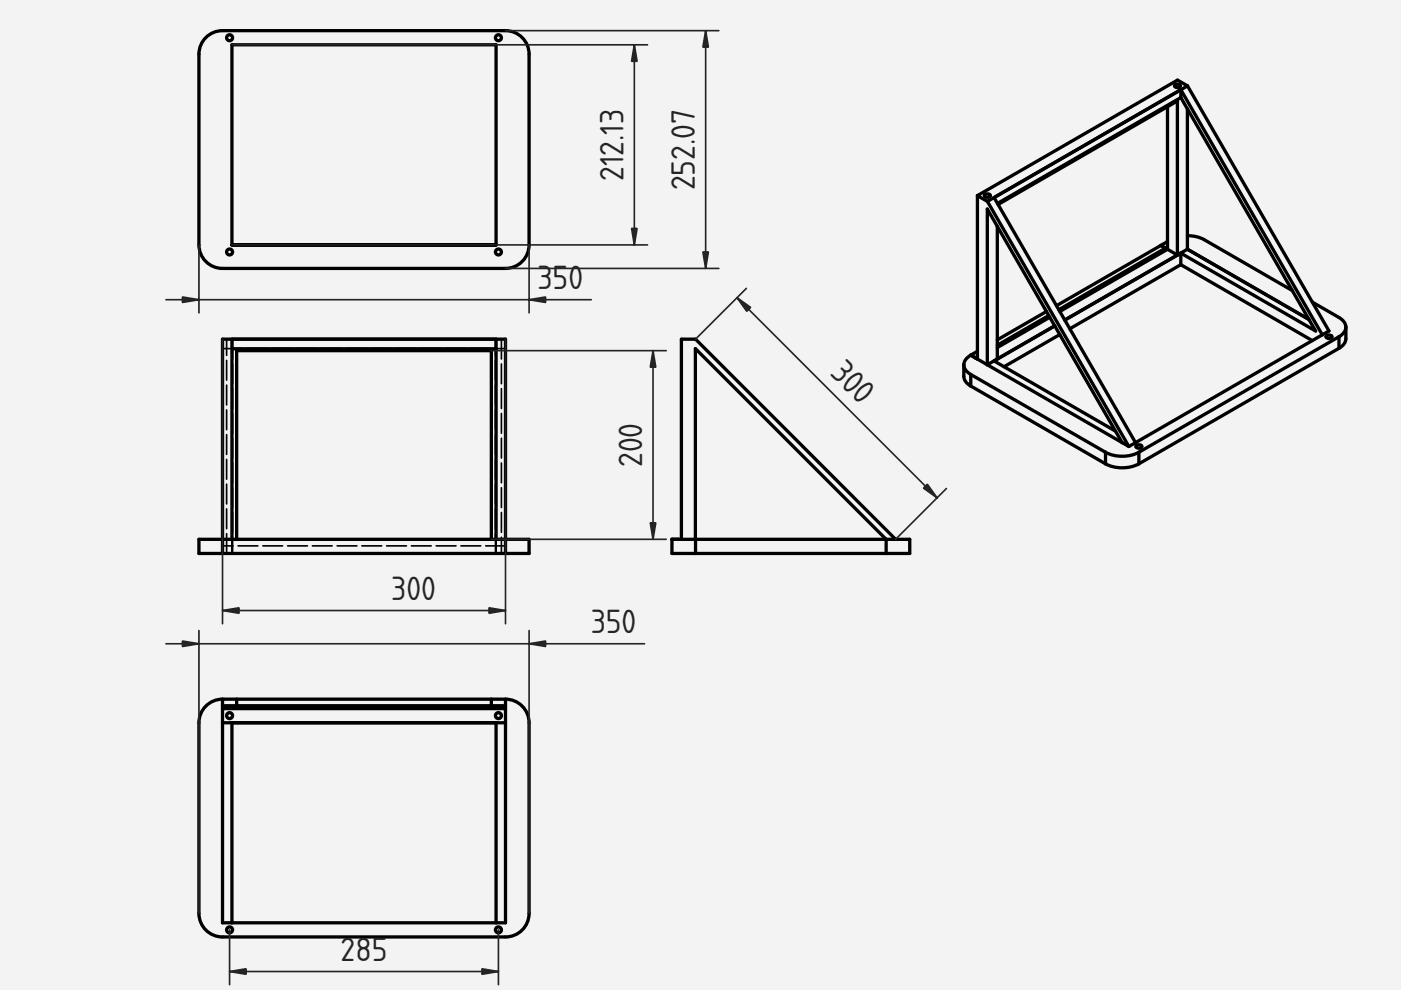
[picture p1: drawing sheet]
<svg xmlns="http://www.w3.org/2000/svg" width="297mm" height="210mm" viewBox="0 0 297 210" stroke-linecap="round" stroke-linejoin="round" font-family="sans-serif">
<defs><g id="words">
<g font-size="6.7" fill="#212529">
<text x="132.2" y="38.4" transform="rotate(-90 132.2 38.4)">212.13</text>
<text x="147.3" y="40.3" transform="rotate(-90 147.3 40.3)">252.07</text>
<text x="114" y="61.2">350</text>
<text x="175.8" y="79.3" transform="rotate(45 175.8 79.3)">30</text>
<text x="136.1" y="99" transform="rotate(-90 136.1 99)">200</text>
<text x="82.9" y="127.1">300</text>
<text x="125.3" y="134.2">350</text>
<text x="72.2" y="203.7">285</text>
</g>
</g></defs>
<path d="M0 0h297v210h-297z" fill-rule="evenodd" fill="#f1f3f5"/>
<path d="M0 0h297v210h-297zM0 0v210h297v-210z" fill="#000"/>
<g fill="#f1f3f5">
<path d="M47.2 71.9h60v42.4h5v3h-70v-3h5z" fill-rule="evenodd"/>
<path d="M50.2 74.3h54v40h-54z" fill-rule="evenodd"/>
<path d="M47.2 114.3h60v3h-60z" fill-rule="evenodd"/>
<path d="M47.2 71.9h60v42.4h-2v-42.4h-56v42.4h-2z" fill-rule="evenodd"/>
<path d="M49.2 71.9h56v2h-56z" fill-rule="evenodd"/>
<path d="M49.2 73.9h56v40.4h-1v-40h-54v40h-1z" fill-rule="evenodd"/>
<path d="M107.2 114.3h5v3h-5z" fill-rule="evenodd"/>
<path d="M42.2 114.3h5v3h-5z" fill-rule="evenodd"/>
</g>
<path d="M49.2 71.9v42.4M49.2 73.9h56M105.2 71.9v42.4M42.2 114.3h70v3h-70zM47.2 117.3v-45.4h60v45.4M50.2 114.3v-40h54v40" fill="none" stroke="#000" stroke-width=".7"/>
<g fill="none" stroke="#000" stroke-width=".35" stroke-dasharray="4.2 1">
<path d="M47.2 71.9v42.4M47.2 71.9h60M47.2 73.9h60M49.2 73.9v-2M49.3 71.9v45.4M50.2 74.3v40M104.2 74.3h-54M105.2 73.9v-2M105.2 73.9v40.4M106.3 71.9v45.4M107.2 71.9v42.4M42.2 114.3h5"/>
<path d="M42.2 117.3v-3M42.2 117.3h5M47.2 114.3v1.4M47.2 117.3h60M47.2 114.4h2M47.2 114.3h.8M47.2 114.3h2M48 114.3h1.2M48 117.3v-45.4M49.2 117.3v-3M49.2 114.3h.1M49.2 117.3h.1"/>
<path d="M49.2 117.3h-1.2M49.2 114.3v.1M49.2 114.4v2.9M49.2 114.3v-40.4M49.2 114.3h1M49.3 114.3h-.1M49.3 114.3h55.9M49.3 117.3h55.9M50.2 114.3h-3M50.2 114.3h54M104.2 114.3v-40M104.2 114.3h3"/>
<path d="M105 117.3v-45.4M105.2 114.4h2M105.2 117.3v-3M105.2 114.3h1.1M105.2 114.3h-.2M105.2 114.3v.1M105.2 114.4v2.9M105.2 114.3h-55M106.3 114.3h.9M107.2 114.3v1.4M107.2 114.3h-3M107.2 115.7h-60"/>
<path d="M112.2 114.3h-5M112.2 117.3v-3M112.2 117.3h-5"/>
</g>
<path d="M47.2 71.9v60.3M104.2 74.3h37.1M107.2 71.9v60.3M138.5 74.3v40M104.2 114.3h37.1M47.2 129.4h60" fill="none" stroke="#212529" stroke-width=".35"/>
<g fill="#212529" stroke="#212529" stroke-width=".35">
<path d="M103.7 128.9l3.5 .5-3.5 .6z"/>
<path d="M47.2 129.4l3.5-.5v1.1z"/>
<path d="M138.5 74.3l.5 3.5h-1.1z"/>
<path d="M137.9 110.8h1.1l-.5 3.5z"/>
</g>
<g fill="#f1f3f5">
<path d="M144.5 71.9h3l42.4 42.4h3v3h-50.4v-3h2z" fill-rule="evenodd"/>
<path d="M147.4 73.9l40.5 40.4h-40.5z" fill-rule="evenodd"/>
<path d="M144.5 71.9h3l42.4 42.4h-2l-40.5-40.4v40.4h-2.9z" fill-rule="evenodd"/>
<path d="M147.5 114.3h40.4v3h-40.4z" fill-rule="evenodd"/>
<path d="M187.9 114.3h5v3h-5z" fill-rule="evenodd"/>
<path d="M142.5 114.3h5v3h-5z" fill-rule="evenodd"/>
<path d="M142.5 114.3h1.4z" fill-rule="evenodd"/>
</g>
<path d="M142.5 114.3h50.4v3h-50.4zM143.9 114.3h.1M144.5 114.3v-42.4h3l42.4 42.4M147.4 114.3v-40.4l40.5 40.4M147.5 114.3v3M187.9 114.3v3" fill="none" stroke="#000" stroke-width=".7"/>
<path d="M156.3 63.1l42.4 42.5M158.2 61.1l-10.7 10.8M200.7 103.6l-10.8 10.7" fill="none" stroke="#212529" stroke-width=".35"/>
<g fill="#212529" stroke="#212529" stroke-width=".35">
<path d="M156.3 63.1l2.9 2.1-.9 .8z"/>
<path d="M195.8 103.5l.8-.8 2.1 2.9z"/>
</g>
<g fill="#f1f3f5">
<path d="M43.4 8.3a5 5 0 0 1 3.8-1.8h60a5 5 0 0 1 5 5v40.4a5 5 0 0 1-5 5h-60a5 5 0 0 1-5-5v-40.4a5 5 0 0 1 1.2-3.2z" fill-rule="evenodd"/>
<path d="M49.2 9.5h56v42.4h-56z" fill-rule="evenodd"/>
<path d="M49.2 9.5h56v42.4h-56z" fill-rule="evenodd"/>
<circle cx="48.7" cy="8" r=".63"/>
<circle cx="105.7" cy="8" r=".63"/>
<circle cx="48.7" cy="53.4" r=".63"/>
<circle cx="105.7" cy="53.4" r=".63"/>
</g>
<path d="M49.2 51.9h56" fill="none" stroke="#f1f3f5" stroke-width=".21"/>
<g fill="none" stroke="#000" stroke-width=".7">
<path d="M43.4 8.3a5 5 0 0 1 3.8-1.8h60a5 5 0 0 1 5 5v40.4a5 5 0 0 1-5 5h-60a5 5 0 0 1-5-5v-40.4a5 5 0 0 1 1.2-3.2zM49.2 9.5h56v42.4h-56zM49.2 51.9h56"/>
<circle cx="48.7" cy="8" r=".63"/>
<circle cx="105.7" cy="8" r=".63"/>
<circle cx="48.7" cy="53.4" r=".63"/>
<circle cx="105.7" cy="53.4" r=".63"/>
</g>
<path d="M49.2 9.5h88.1M107.2 6.5h45.2M134.5 9.5v42.4M149.6 6.5v50.4M42.2 51.9v14.4M49.2 51.9h88.1M107.2 56.9h45.2M112.2 51.9v14.4M35.2 63.5h90.2" fill="none" stroke="#212529" stroke-width=".35"/>
<g fill="#212529" stroke="#212529" stroke-width=".35">
<path d="M38.7 63l3.5 .5-3.5 .6z"/>
<path d="M112.2 63.5l3.5-.5v1.1z"/>
<path d="M149.6 6.5l.6 3.5h-1.2z"/>
<path d="M149 53.4h1.2l-.6 3.5z"/>
<path d="M134.5 9.5l.6 3.5h-1.2z"/>
<path d="M133.9 48.4h1.2l-.6 3.5z"/>
</g>
<g fill="#f1f3f5">
<path d="M43.4 150a5 5 0 0 1 3.8-1.8h57a8.5 8.5 0 0 1 5.5 .7 5 5 0 0 1 2.5 4.3v40.5a5 5 0 0 1-5 5h-60a5 5 0 0 1-5-5v-40.5a5 5 0 0 1 1.2-3.2z" fill-rule="evenodd"/>
<path d="M49.2 153.2h56v42.5h-56z" fill-rule="evenodd"/>
<path d="M43.4 150a5 5 0 0 1 3.8-1.8v47.5h60v-47.5a5 5 0 0 1 5 5v40.5a5 5 0 0 1-5 5h-60a5 5 0 0 1-5-5v-40.5a5 5 0 0 1 1.2-3.2z" fill-rule="evenodd"/>
<path d="M47.2 150.2h60v3h-60z" fill-rule="evenodd"/>
<path d="M47.2 153.2h60v42.5h-2v-42.5h-56v42.5h-2z" fill-rule="evenodd"/>
<path d="M50.2 148.2h54v1.4h-54z" fill-rule="evenodd"/>
<path d="M47.2 149.6h60v.6h-60z" fill-rule="evenodd"/>
<path d="M104.2 148.2h3v1.4h-3z" fill-rule="evenodd"/>
<path d="M47.2 148.2h3v1.4h-3z" fill-rule="evenodd"/>
<circle cx="48.7" cy="197.2" r=".63"/>
<circle cx="105.7" cy="197.2" r=".63"/>
<circle cx="48.7" cy="151.7" r=".63"/>
<circle cx="105.7" cy="151.7" r=".63"/>
</g>
<g fill="none" stroke="#000" stroke-width=".7">
<path d="M47.2 148.2a5 5 0 0 0-5 5v40.5a5 5 0 0 0 5 5h60a5 5 0 0 0 5-5v-40.5a5 5 0 0 0-5-5M47.2 148.2v47.5h60v-47.5M47.2 153.2h60M47.2 148.2h60M47.2 149.6h60M47.2 150.2h60M49.2 153.2v42.5M50.2 148.2v1.4M104.2 148.2v1.4M105.2 153.2v42.5"/>
<circle cx="48.7" cy="151.7" r=".63"/>
<circle cx="105.7" cy="151.7" r=".63"/>
<circle cx="48.7" cy="197.2" r=".63"/>
<circle cx="105.7" cy="197.2" r=".63"/>
</g>
<path d="M35.2 136.5h101.5M42.2 133.7v60M112.2 133.7v60M48.7 197.2v11.6M105.7 197.2v11.6M48.7 206h57" fill="none" stroke="#212529" stroke-width=".35"/>
<g fill="#212529" stroke="#212529" stroke-width=".35">
<path d="M112.2 136.5l3.5-.6v1.2z"/>
<path d="M38.7 135.9l3.5 .6-3.5 .6z"/>
<path d="M102.2 205.4l3.5 .6-3.5 .6z"/>
<path d="M48.7 206l3.5-.6v1.2z"/>
</g>
<g fill="#f1f3f5">
<path d="M212.9 77.8l11.8-6.9 11.8 20.5z"/>
<path d="M211.4 48l10.5 18-10.5 6.1z"/>
<path d="M251.8 52.8l25.7 14.9z"/>
<path d="M207.2 41.5l42.5-24.5 2.1 1.2 26.4 45.9 5.7 3.2a2.59 2.59 0 0 1 1.5 2.1v2.4a2.41 2.41 0 0 1-1.5 2l-42.4 24.5a7.8 7.8 0 0 1-7.1 0l-28.6-16.5a2.59 2.59 0 0 1-1.4-2v-2.4a2.64 2.64 0 0 1 1.4-2.1l1.4-.8z" fill-rule="evenodd"/>
<path d="M226.8 69.7l23.6-13.6 27.8 16.1-37.4 21.7z" fill-rule="evenodd"/>
<path d="M211.6 43.4l35.9-20.8v28.6l-1.4 .8-22.1 12.8z" fill-rule="evenodd"/>
<path d="M251.8 23.1l22.2 38.5-18.7-10.8-1.6-.6-1.9-.2z" fill-rule="evenodd"/>
<path d="M204.9 76l.9-.7 33.5 19.4 42.5-24.5-3.6-6.1 5.7 3.2a2.15 2.15 0 0 1 1.5 2.1 2.15 2.15 0 0 1-1.5 2l-42.4 24.5a7.8 7.8 0 0 1-7.1 0l-28.6-16.5a2.08 2.08 0 0 1-.9-3.4z" fill-rule="evenodd"/>
<path d="M209.4 42.7l42.4-24.5 30 52-1.4 .8-30-52-39.6 22.9 30 52-1.5 .8z" fill-rule="evenodd"/>
<path d="M207.2 41.5l2.2 1.2 29.9 52-1.4-.9-28.6-49.5v33l-2.1-1.2z" fill-rule="evenodd"/>
<path d="M250.4 19l30 52-2.2 1.2-27.8-16.1v-2.4l28.5 16.5-28.5-49.5z" fill-rule="evenodd"/>
<path d="M241.5 95.9l42.4-24.5v2.4l-42.4 24.5z" fill-rule="evenodd"/>
<path d="M207.2 41.5l42.5-24.5 2.1 1.2-42.4 24.5z" fill-rule="evenodd"/>
<path d="M251.8 50l1.9 .2 1.6 .6 18.7 10.8 3.5 6.1-25.7-14.9z" fill-rule="evenodd"/>
<path d="M211.5 43.1l38.9-22.4 1.4 2.4v29.7l-2.2 1.3v-32.7l-38 22z" fill-rule="evenodd"/>
<path d="M205.8 79.4l28.6 16.5v2.4l-28.6-16.5z" fill-rule="evenodd"/>
<path d="M247.5 22.6l2.1-1.2v32.7l-2.1-1.2z" fill-rule="evenodd"/>
<path d="M210.8 41.9l39.6-22.9v1.7l-38.9 22.4z" fill-rule="evenodd"/>
<path d="M209.3 44.3l2.1 3.7v28.1l-2.1 1.2z" fill-rule="evenodd"/>
<path d="M225.8 67.9l24.6-14.2v2.4l-23.6 13.6z" fill-rule="evenodd"/>
<path d="M224.7 66l22.8-13.1 2.1 1.2-23.8 13.8z" fill-rule="evenodd"/>
<path d="M225.8 67.9l26-15.1 25.7 14.9 1.4 2.5-28.5-16.5z" fill-rule="evenodd"/>
<path d="M209.3 77.3l14.3-8.2-12.8 7.4 25.7 14.9 1.4 2.4z" fill-rule="evenodd"/>
<path d="M210.8 76.5l12.8-7.4 1.1 1.8-11.8 6.9z" fill-rule="evenodd"/>
<path d="M211.4 73.7l11.2-6.4 1 1.8-12.2 7z" fill-rule="evenodd"/>
<path d="M224 64.8l22.1-12.8 1 .6-22.6 13.1z" fill-rule="evenodd"/>
<path d="M234.4 95.9a7.8 7.8 0 0 0 7.1 0v2.4a7.8 7.8 0 0 1-7.1 0z" fill-rule="evenodd"/>
<path d="M211.4 72.1l10.5-6.1 .5 .9-11 6.3z" fill-rule="evenodd"/>
<path d="M224.5 65.7l23-13.3v.5l-22.8 13.1z" fill-rule="evenodd"/>
<path d="M211.4 73.2l11-6.3 .2 .4-11.2 6.4z" fill-rule="evenodd"/>
<path d="M285.4 69.4v2.4a2.41 2.41 0 0 1-1.5 2v-2.4a2.59 2.59 0 0 0 1.5-2z" fill-rule="evenodd"/>
<path d="M204.4 77.4a2.41 2.41 0 0 0 1.4 2v2.4a2.59 2.59 0 0 1-1.4-2z" fill-rule="evenodd"/>
<path d="M205.8 75.3l1.4-.8v1.1l-.4 .3z" fill-rule="evenodd"/>
<path d="M246.1 52l1.4-.8v1.2l-.4 .2z" fill-rule="evenodd"/>
<path d="M281.2 71.3l.6-.3 .5 .3a.59 .59 0 0 1-.5 .5 .59 .59 0 0 1-.6-.5z" fill-rule="evenodd"/>
<path d="M240.9 94.5l.6-.2 .5 .2a.59 .59 0 0 1-.5 .5 .59 .59 0 0 1-.6-.5z" fill-rule="evenodd"/>
<path d="M249.1 18.1l.5-.3 .6 .3a.59 .59 0 0 1-.6 .5 .59 .59 0 0 1-.5-.5z" fill-rule="evenodd"/>
<path d="M208.8 41.3l.5-.2 .6 .2a.59 .59 0 0 1-.6 .5 .59 .59 0 0 1-.5-.5z" fill-rule="evenodd"/>
<path d="M206.8 75.9l.4-.3v.5z" fill-rule="evenodd"/>
<path d="M246.1 52l1 .6z" fill-rule="evenodd"/>
<path d="M205.8 75.3l1 .6z" fill-rule="evenodd"/>
</g>
<g fill="none" stroke="#000" stroke-width=".7">
<path d="M249.1 18.1l.5-.3 .6 .3a.59 .59 0 0 1-.6 .5 .59 .59 0 0 1-.5-.5zM251.8 18.2l30 52-1.4 .8M251.8 18.2l-42.4 24.5M251.8 18.2l-2.1-1.2-42.5 24.5M247.5 22.6v30.3M250.4 20.7v-1.7l30 52M250.4 20.7l28.5 49.5-28.5-16.5v2.4M250.4 20.7l-38.9 22.4M251.8 23.1v29.7M207.2 41.5l2.2 1.2M207.2 41.5v34.6M208.8 41.3l.5-.2 .6 .2a.59 .59 0 0 1-.6 .5 .59 .59 0 0 1-.5-.5z"/>
<path d="M209.4 42.7l29.9 52M210.8 41.9l30 52M211.4 48v28.1M211.6 43.4l38-22v32.7l-2.1-1.2M246.1 52h.1M246.1 52l1 .6M247.5 51.2l-23.5 13.6M247.5 52.4l-23 13.3M247.5 52.9l-22.8 13.1M250.4 56.1l-23.6 13.6M250.4 56.1l27.8 16.1M251.8 50l1.9 .2 1.6 .6 18.7 10.8"/>
<path d="M251.8 52.8l25.7 14.9M251.8 52.8l-26 15.1M204.4 77.4a2.41 2.41 0 0 0 1.4 2M204.4 77.4v2.4a2.41 2.41 0 0 0 1.4 2M205.8 75.3a2.59 2.59 0 0 0-1.4 2.1M205.8 79.4l28.6 16.5M205.8 75.3l33.5 19.4M205.8 75.3h.1M205.8 79.4v2.4M207.2 75.6l-.4 .3M207.2 74.5l-1.4 .8M210.8 76.5l25.7 14.9"/>
<path d="M221.9 66l-10.5 6.1M222.4 66.9l-11 6.3M222.6 67.3l-11.2 6.4M223.6 69.1l-14.3 8.2v-33l28.6 49.5M224.7 70.9l-11.8 6.9M278.2 64.1l5.7 3.2a2.59 2.59 0 0 1 1.5 2.1M280.4 71l-41.1 23.7M281.2 71.3l.6-.3 .5 .3a.59 .59 0 0 1-.5 .5 .59 .59 0 0 1-.6-.5zM283.9 71.4l-42.4 24.5M283.9 73.8l-42.4 24.5M283.9 71.4v2.4M285.4 69.4a2.41 2.41 0 0 1-1.5 2"/>
<path d="M285.4 69.4v2.4a2.41 2.41 0 0 1-1.5 2M205.8 81.8l28.6 16.5M234.4 95.9a7.8 7.8 0 0 0 7.1 0M234.4 98.3a7.8 7.8 0 0 0 7.1 0M234.4 95.9v2.4M240.9 94.5l.6-.2 .5 .2a.59 .59 0 0 1-.5 .5 .59 .59 0 0 1-.6-.5zM241.5 95.9v2.4"/>
</g>
<use href="#words"/>
</svg>
